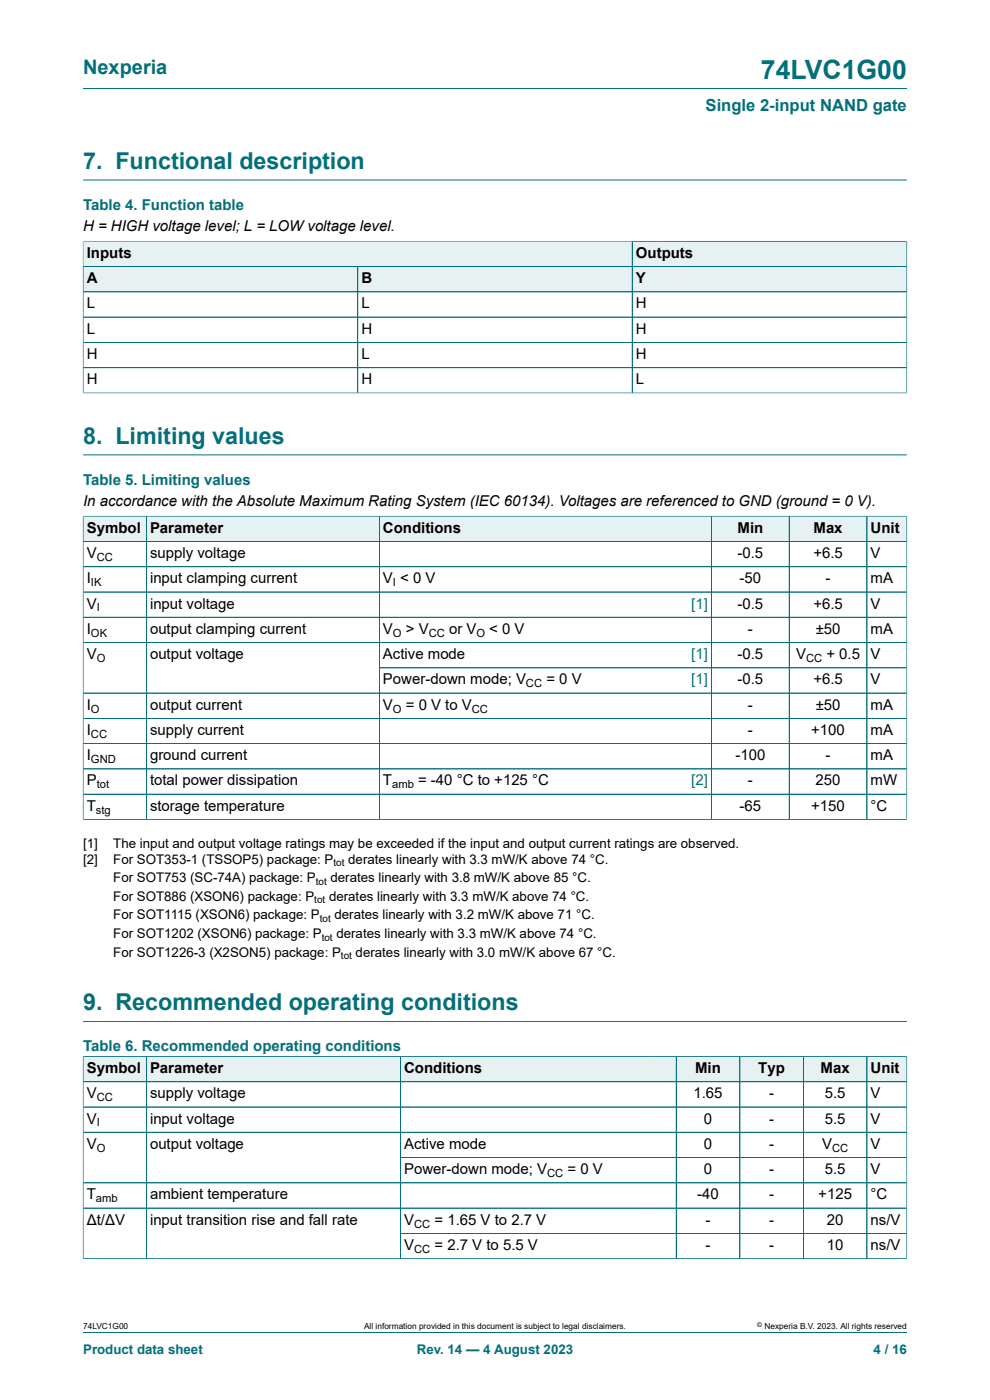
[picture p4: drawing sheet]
<svg xmlns="http://www.w3.org/2000/svg" width="210mm" height="297mm" viewBox="0 0 210 297" stroke-linecap="round" stroke-linejoin="round" font-family="sans-serif">
<defs><g id="words">
<text font-size="5.6" fill="#036f7b" x="161.4" y="16.8">74LVC1G00</text>
<g font-size="4.9" fill="#036f7b">
<text x="17.6" y="35.9">7. Functional description</text>
<text x="17.6" y="94.2">8. Limiting values</text>
<text x="17.6" y="214.4">9. Recommended operating conditions</text>
</g>
<text font-size="4.2" fill="#036f7b" x="17.6" y="15.6">Nexperia</text>
<text font-size="3.5" fill="#036f7b" x="149.7" y="23.7">Single 2-input NAND gate</text>
<g font-size="3.2" fill="#036f7b">
<text x="17.6" y="44.5">Table 4. Function table</text>
<text x="17.6" y="102.8">Table 5. Limiting values</text>
<text x="17.6" y="223">Table 6. Recommended operating conditions</text>
</g>
<g font-size="3.2">
<text x="17.6" y="49.1">H = HIGH voltage level; L = LOW voltage level.</text>
<text x="18.4" y="54.7">Inputs</text>
<text x="134.9" y="54.7">Outputs</text>
<text x="18.4" y="60.1">A</text>
<text x="18.4" y="65.4">L</text>
<text x="76.7" y="60.1">B</text>
<text x="76.7" y="65.4">L</text>
<text x="134.9" y="60.1">Y</text>
<text x="134.9" y="65.4">H</text>
<text x="18.4" y="70.8">L</text>
<text x="76.7" y="70.8">H</text>
<text x="134.9" y="70.8">H</text>
<text x="18.4" y="76.1">H</text>
<text x="76.7" y="76.1">L</text>
<text x="134.9" y="76.1">H</text>
<text x="18.4" y="81.5">H</text>
<text x="76.7" y="81.5">H</text>
<text x="134.9" y="81.5">L</text>
<text x="17.6" y="107.4">In accordance with the Absolute Maximum Rating System (IEC 60134). Voltages are referenced to GND (ground = 0 V).</text>
<text x="18.4" y="113">Symbol</text>
<text x="31.8" y="113">Parameter</text>
<text x="81.2" y="113">Conditions</text>
<text x="156.5" y="113">Min</text>
<text x="172.6" y="113">Max</text>
<text x="184.7" y="113">Unit</text>
<text x="18.4" y="118.4">V</text>
<text x="31.8" y="118.4">supply voltage</text>
<text x="156.4" y="118.4">-0.5</text>
<text x="172.5" y="118.4">+6.5</text>
<text x="184.7" y="118.4">V</text>
<text x="18.4" y="123.7">I</text>
<text x="31.8" y="123.7">input clamping current</text>
<text x="81.2" y="123.7">V &lt; 0 V</text>
<text x="156.9" y="123.7">-50</text>
<text x="175.1" y="123.7">-</text>
<text x="184.7" y="123.7">mA</text>
<text x="18.4" y="129.1">V</text>
<text x="31.8" y="129.1">input voltage</text>
<text x="156.4" y="129.1">-0.5</text>
<text x="172.5" y="129.1">+6.5</text>
<text x="184.7" y="129.1">V</text>
<text x="18.4" y="134.5">I</text>
<text x="31.8" y="134.5">output clamping current</text>
<text x="81.2" y="134.5">V</text>
<text x="86.1" y="134.5">&gt; V</text>
<text x="95.2" y="134.5">or V</text>
<text x="103.8" y="134.5">&lt; 0 V</text>
<text x="158.7" y="134.5">-</text>
<text x="173" y="134.5">±50</text>
<text x="184.7" y="134.5">mA</text>
<text x="18.4" y="139.8">V</text>
<text x="31.8" y="139.8">output voltage</text>
<text x="81.2" y="139.8">Active mode</text>
<text x="156.4" y="139.8">-0.5</text>
<text x="168.9" y="139.8">V</text>
<text x="175.3" y="139.8">+ 0.5</text>
<text x="184.7" y="139.8">V</text>
<text x="81.2" y="145.2">Power-down mode; V</text>
<text x="115.9" y="145.2">= 0 V</text>
<text x="156.4" y="145.2">-0.5</text>
<text x="172.5" y="145.2">+6.5</text>
<text x="184.7" y="145.2">V</text>
<text x="18.4" y="150.5">I</text>
<text x="18.4" y="155.9">I</text>
<text x="31.8" y="150.5">output current</text>
<text x="31.8" y="155.9">supply current</text>
<text x="81.2" y="150.5">V</text>
<text x="86.1" y="150.5">= 0 V to V</text>
<text x="158.7" y="150.5">-</text>
<text x="158.7" y="155.9">-</text>
<text x="172.1" y="155.9">+100</text>
<text x="173" y="150.5">±50</text>
<text x="184.7" y="150.5">mA</text>
<text x="184.7" y="155.9">mA</text>
<text x="18.4" y="161.3">I</text>
<text x="31.8" y="161.3">ground current</text>
<text x="156" y="161.3">-100</text>
<text x="175.1" y="161.3">-</text>
<text x="184.7" y="161.3">mA</text>
<text x="18.4" y="166.6">P</text>
<text x="31.8" y="166.6">total power dissipation</text>
<text x="81.2" y="166.6">T</text>
<text x="88.7" y="166.6">= -40 °C to +125 °C</text>
<text x="158.7" y="166.6">-</text>
<text x="173" y="166.6">250</text>
<text x="184.7" y="166.6">mW</text>
<text x="18.4" y="172">T</text>
<text x="31.8" y="172">storage temperature</text>
<text x="156.9" y="172">-65</text>
<text x="172.1" y="172">+150</text>
<text x="184.7" y="172">°C</text>
<text x="18.4" y="227.6">Symbol</text>
<text x="31.8" y="227.6">Parameter</text>
<text x="85.7" y="227.6">Conditions</text>
<text x="147.5" y="227.6">Min</text>
<text x="160.9" y="227.6">Typ</text>
<text x="174.1" y="227.6">Max</text>
<text x="184.7" y="227.6">Unit</text>
<text x="18.4" y="233">V</text>
<text x="31.8" y="233">supply voltage</text>
<text x="147.1" y="233">1.65</text>
<text x="163.1" y="233">-</text>
<text x="174.9" y="233">5.5</text>
<text x="184.7" y="233">V</text>
<text x="18.4" y="238.3">V</text>
<text x="31.8" y="238.3">input voltage</text>
<text x="149.3" y="238.3">0</text>
<text x="163.1" y="238.3">-</text>
<text x="174.9" y="238.3">5.5</text>
<text x="184.7" y="238.3">V</text>
<text x="18.4" y="243.7">V</text>
<text x="31.8" y="243.7">output voltage</text>
<text x="85.7" y="243.7">Active mode</text>
<text x="149.3" y="243.7">0</text>
<text x="163.1" y="243.7">-</text>
<text x="174.4" y="243.7">V</text>
<text x="184.7" y="243.7">V</text>
<text x="85.7" y="249.1">Power-down mode; V</text>
<text x="120.4" y="249.1">= 0 V</text>
<text x="149.3" y="249.1">0</text>
<text x="163.1" y="249.1">-</text>
<text x="174.9" y="249.1">5.5</text>
<text x="184.7" y="249.1">V</text>
<text x="18.4" y="254.4">T</text>
<text x="31.8" y="254.4">ambient temperature</text>
<text x="147.9" y="254.4">-40</text>
<text x="163.1" y="254.4">-</text>
<text x="173.6" y="254.4">+125</text>
<text x="184.7" y="254.4">°C</text>
<text x="18.4" y="259.8">Δt/ΔV</text>
<text x="31.8" y="259.8">input transition rise and fall rate</text>
<text x="85.7" y="259.8">V</text>
<text x="92.2" y="259.8">= 1.65 V to 2.7 V</text>
<text x="149.7" y="259.8">-</text>
<text x="163.1" y="259.8">-</text>
<text x="175.4" y="259.8">20</text>
<text x="184.7" y="259.8">ns/V</text>
<text x="85.7" y="265.2">V</text>
<text x="92.2" y="265.2">= 2.7 V to 5.5 V</text>
<text x="149.7" y="265.2">-</text>
<text x="163.1" y="265.2">-</text>
<text x="175.4" y="265.2">10</text>
<text x="184.7" y="265.2">ns/V</text>
</g>
<g font-size="3.2" fill="#00f">
<text x="146.6" y="129.1">[1]</text>
<text x="146.6" y="139.8">[1]</text>
<text x="146.6" y="145.2">[1]</text>
<text x="146.6" y="166.6">[2]</text>
</g>
<g font-size="2.8">
<text x="17.6" y="179.8">[1]</text>
<text x="24" y="179.8">The input and output voltage ratings may be exceeded if the input and output current ratings are observed.</text>
<text x="17.6" y="183.2">[2]</text>
<text x="24" y="183.2">For SOT353-1 (TSSOP5) package: P</text>
<text x="73.9" y="183.2">derates linearly with 3.3 mW/K above 74 °C.</text>
<text x="24" y="187.1">For SOT753 (SC-74A) package: P</text>
<text x="24" y="191.1">For SOT886 (XSON6) package: P</text>
<text x="69.8" y="191.1">derates linearly with 3.3 mW/K above 74 °C.</text>
<text x="70.1" y="187.1">derates linearly with 3.8 mW/K above 85 °C.</text>
<text x="24" y="195">For SOT1115 (XSON6) package: P</text>
<text x="70.9" y="195">derates linearly with 3.2 mW/K above 71 °C.</text>
<text x="24" y="199">For SOT1202 (XSON6) package: P</text>
<text x="24" y="202.9">For SOT1226-3 (X2SON5) package: P</text>
<text x="71.4" y="199">derates linearly with 3.3 mW/K above 74 °C.</text>
<text x="75.4" y="202.9">derates linearly with 3.0 mW/K above 67 °C.</text>
</g>
<g font-size="2.8" fill="#036f7b">
<text x="17.6" y="287.2">Product data sheet</text>
<text x="88.4" y="287.2">Rev. 14 — 4 August 2023</text>
<text x="185.3" y="287.2">4 / 16</text>
</g>
<g font-size="2.4">
<text x="20.5" y="119">CC</text>
<text x="19.3" y="124.3">IK</text>
<text x="83.4" y="124.3">I</text>
<text x="20.5" y="129.7">I</text>
<text x="19.3" y="135.1">OK</text>
<text x="83.4" y="135.1">O</text>
<text x="90.9" y="135.1">CC</text>
<text x="101.1" y="135.1">O</text>
<text x="20.5" y="140.4">O</text>
<text x="171" y="140.4">CC</text>
<text x="111.6" y="145.8">CC</text>
<text x="19.3" y="151.2">O</text>
<text x="83.4" y="151.2">O</text>
<text x="100.1" y="151.2">CC</text>
<text x="19.3" y="156.5">CC</text>
<text x="19.3" y="161.9">GND</text>
<text x="20.5" y="167.2">tot</text>
<text x="83.2" y="167.2">amb</text>
<text x="20.4" y="172.6">stg</text>
<text x="20.5" y="233.6">CC</text>
<text x="20.5" y="239">I</text>
<text x="20.5" y="244.3">O</text>
<text x="176.5" y="244.3">CC</text>
<text x="116.1" y="249.7">CC</text>
<text x="20.4" y="255.1">amb</text>
<text x="87.8" y="260.4">CC</text>
<text x="87.8" y="265.8">CC</text>
</g>
<g font-size="2.1">
<text x="70.7" y="183.7">tot</text>
<text x="66.7" y="191.6">tot</text>
<text x="67" y="187.7">tot</text>
<text x="67.8" y="195.6">tot</text>
<text x="68.2" y="199.5">tot</text>
<text x="72.3" y="203.5">tot</text>
</g>
<g font-size="1.8">
<text x="17.6" y="282">74LVC1G00</text>
<text x="77.2" y="282">All information provided in this document is subject to legal disclaimers.</text>
<text x="162.2" y="282">Nexperia B.V. 2023. All rights reserved</text>
</g>
<text font-size="1.4" x="160.6" y="281.6">©</text>
</g></defs>
<path d="M17.6 18.8h174.8M17.6 38.2h174.8M17.6 51.1v5.5h116.5v-5.4h-116.5" fill="none" stroke="#036f7b" stroke-width=".21"/>
<g fill="#e6f1f2">
<path d="M17.7 51.3h116.3v5.2h-116.3z"/>
<path d="M134.2 51.3h58.1v5.2h-58.1z"/>
</g>
<path d="M192.4 51.1v5.5h-58.3v-5.4h58.3" fill="none" stroke="#036f7b" stroke-width=".21"/>
<path d="M17.7 56.6h58.1v5.2h-58.1z" fill="#e6f1f2"/>
<path d="M17.6 56.6h58.3v5.3h-58.3z" fill="none" stroke="#036f7b" stroke-width=".21"/>
<path d="M75.9 56.6h58.1v5.2h-58.1z" fill="#e6f1f2"/>
<path d="M75.9 56.6h58.2v5.3h-58.2z" fill="none" stroke="#036f7b" stroke-width=".21"/>
<path d="M134.2 56.6h58.1v5.2h-58.1z" fill="#e6f1f2"/>
<path d="M17.6 51.3v32.1M17.7 56.6h174.7M17.7 51.2h174.6M75.9 56.6v26.8M134.1 51.3v32.1M192.4 51.3v32.1M17.6 61.9h174.8M17.6 67.3h174.8M17.6 72.6h174.8M17.6 78h174.8M17.6 83.4h174.8M17.6 96.5h174.8" fill="none" stroke="#036f7b" stroke-width=".21"/>
<path d="M17.7 109.6h13.3v5.2h-13.3z" fill="#e6f1f2"/>
<path d="M17.6 109.4v5.5h13.4v-5.4h-13.4" fill="none" stroke="#036f7b" stroke-width=".21"/>
<path d="M31.1 109.6h49.3v5.2h-49.3z" fill="#e6f1f2"/>
<path d="M31 109.5h49.5v5.4h-49.5z" fill="none" stroke="#036f7b" stroke-width=".21"/>
<path d="M80.5 109.6h65.9v5.2h-65.9z" fill="#e6f1f2"/>
<path d="M146.4 109.5h-65.9v5.4h65.9" fill="none" stroke="#036f7b" stroke-width=".21"/>
<path d="M146.4 109.6h4.5v5.2h-4.5z" fill="#e6f1f2"/>
<path d="M146.4 109.5h4.5v5.4h-4.5" fill="none" stroke="#036f7b" stroke-width=".21"/>
<path d="M151 109.6h16.3v5.2h-16.3z" fill="#e6f1f2"/>
<path d="M150.9 109.5h16.5v5.4h-16.5z" fill="none" stroke="#036f7b" stroke-width=".21"/>
<path d="M167.5 109.6h16.3v5.2h-16.3z" fill="#e6f1f2"/>
<path d="M167.4 109.5h16.5v5.4h-16.5z" fill="none" stroke="#036f7b" stroke-width=".21"/>
<path d="M184 109.6h8.3v5.2h-8.3z" fill="#e6f1f2"/>
<g fill="none" stroke="#036f7b" stroke-width=".21">
<path d="M17.6 114.9h174.8M17.6 109.6v64.3M17.7 109.5h174.7M31 109.6v64.2M80.5 109.6v64.2M150.9 109.6v64.2M167.4 109.6v64.2M183.9 109.5v64.3M192.4 109.4v64.5M17.6 125.6h174.8M192.4 120.2h-174.8M192.4 131h-174.8"/>
<path d="M192.4 136.3h-174.8M17.6 152.4h174.8M80.5 141.7h111.9M192.4 147h-174.8M192.4 157.8h-174.8M17.6 173.8h174.8M17.6 168.5h174.8M192.4 163.1h-174.8M17.6 216.7h174.8"/>
</g>
<path d="M17.7 224.2h13.3v5.2h-13.3z" fill="#e6f1f2"/>
<path d="M17.6 224v5.5h13.4v-5.4h-13.4" fill="none" stroke="#036f7b" stroke-width=".21"/>
<path d="M31.1 224.2h53.8v5.2h-53.8z" fill="#e6f1f2"/>
<path d="M31 224.1h54v5.4h-54z" fill="none" stroke="#036f7b" stroke-width=".21"/>
<path d="M85 224.2h53.9v5.2h-53.9z" fill="#e6f1f2"/>
<path d="M138.9 224.1h-53.9v5.4h53.9" fill="none" stroke="#036f7b" stroke-width=".21"/>
<path d="M138.9 224.2h4.5v5.2h-4.5z" fill="#e6f1f2"/>
<path d="M138.9 224.1h4.6v5.4h-4.6" fill="none" stroke="#036f7b" stroke-width=".21"/>
<path d="M143.5 224.2h13.4v5.2h-13.4z" fill="#e6f1f2"/>
<path d="M143.5 224.1h13.4v5.4h-13.4z" fill="none" stroke="#036f7b" stroke-width=".21"/>
<path d="M157 224.2h13.3v5.2h-13.3z" fill="#e6f1f2"/>
<path d="M156.9 224.1h13.5v5.4h-13.5z" fill="none" stroke="#036f7b" stroke-width=".21"/>
<path d="M170.5 224.2h13.3v5.2h-13.3z" fill="#e6f1f2"/>
<path d="M170.4 224.1h13.5v5.4h-13.5z" fill="none" stroke="#036f7b" stroke-width=".21"/>
<path d="M184 224.2h8.3v5.2h-8.3z" fill="#e6f1f2"/>
<g fill="none" stroke="#036f7b" stroke-width=".21">
<path d="M17.6 229.5h174.8M17.6 234.8h174.8M17.6 224.2v42.9M17.7 224.1h174.7M31 224.2v42.8M85 224.2v42.8M143.5 224.2v42.8M156.9 224.2v42.8M170.4 224.2v42.8M183.9 224.1v42.9M192.4 224v43.1M17.6 240.2h174.8"/>
<path d="M17.6 250.9h174.8M17.6 256.3h174.8M85 245.6h107.4M85 261.7h107.4M192.4 267h-174.8M17.6 282.6h174.8"/>
</g>
<use href="#words"/>
</svg>
